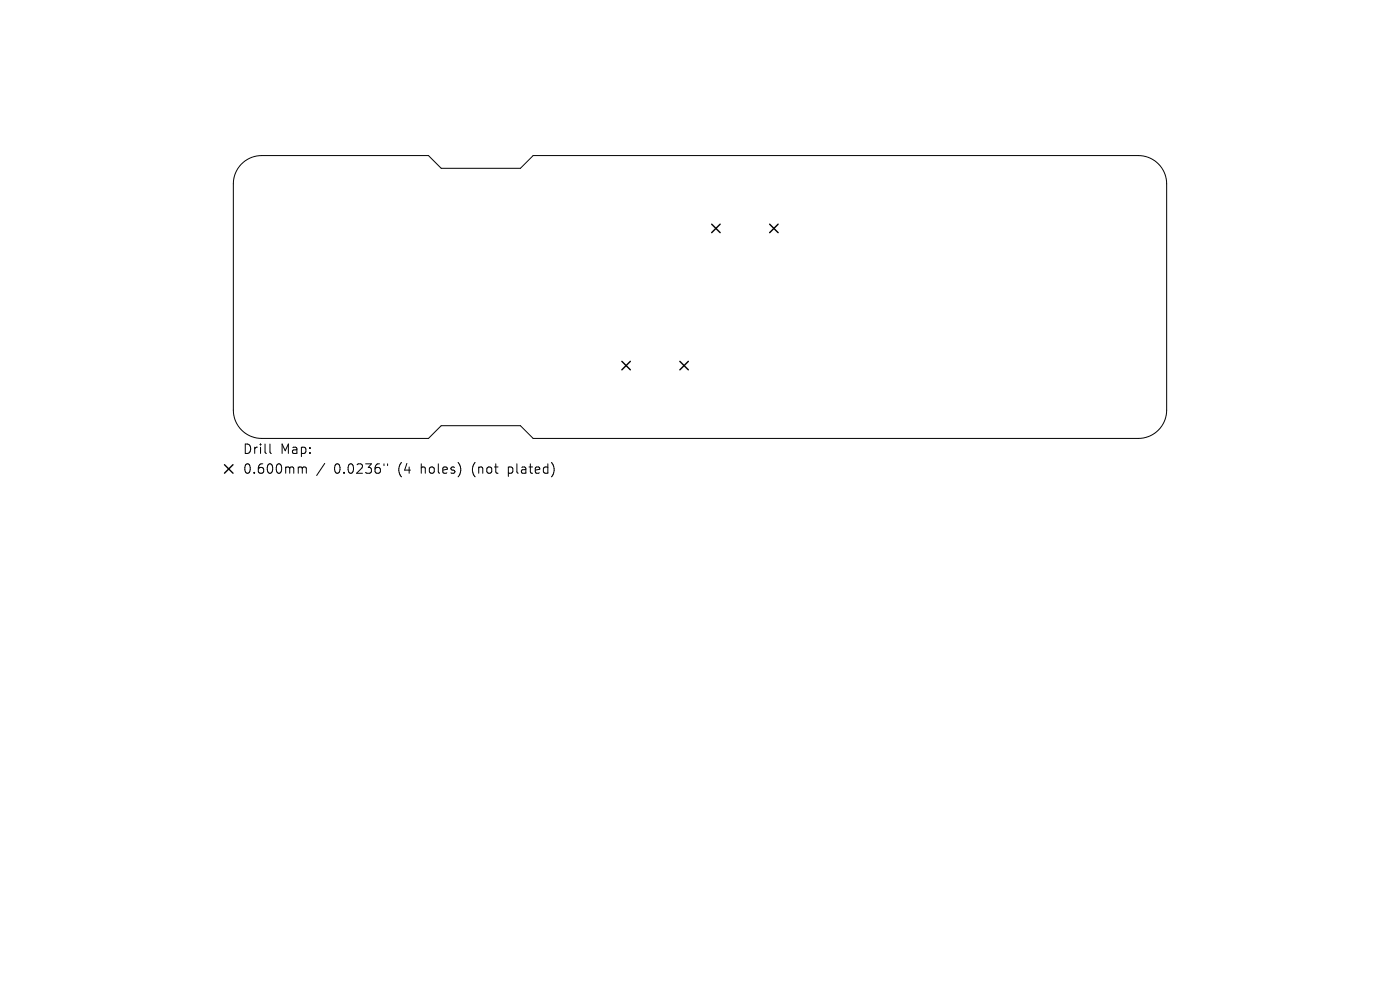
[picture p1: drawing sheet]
<svg xmlns="http://www.w3.org/2000/svg" width="297mm" height="210mm" viewBox="0 0 297 210" stroke-linecap="round" stroke-linejoin="round" font-family="sans-serif">
<defs><g id="words">
<g font-size="2.8">
<text x="51.4" y="96.6">Drill</text>
<text x="51.4" y="100.8">0.600mm</text>
<text x="59.4" y="96.6">Map:</text>
<text x="70.9" y="100.8">0.0236&quot;</text>
<text x="84.6" y="100.8">(4</text>
<text x="89.6" y="100.8">holes)</text>
<text x="100.6" y="100.8">(not</text>
<text x="108.4" y="100.8">plated)</text>
</g>
</g></defs>
<path d="M51.3 34.8a6 6 0 0 1 4.2-1.8h35.4l2.7 2.7h16.8l2.7-2.7h128.4a6 6 0 0 1 6 6v48a6 6 0 0 1-6 6h-128.4l-2.7-2.7h-16.8l-2.7 2.7h-35.4a6 6 0 0 1-6-6v-48a6 6 0 0 1 1.8-4.2zM57.3 94.2v1.7l.3 .3M63.6 99.1h.2l.3 .2M64.1 99.3l.3-.2 .5 .1 .1 1.2M64.1 99.3v1.1M68.9 98.3l-1.7 2.6M81.5 98.4v.4M82.2 98.4v.4" fill="none" stroke="#000" stroke-width=".21"/>
<path d="M151 47.6l1.8 1.8M152.8 47.6l-1.8 1.8M163.3 47.6l1.8 1.8M165.1 47.6l-1.8 1.8M131.9 76.7l1.8 1.8M133.7 76.7l-1.8 1.8M144.2 76.7l1.8 1.8M146 76.7l-1.8 1.8M47.6 98.6l1.8 1.8M49.4 98.6l-1.8 1.8" fill="none" stroke="#000" stroke-width=".3"/>
<use href="#words"/>
</svg>
